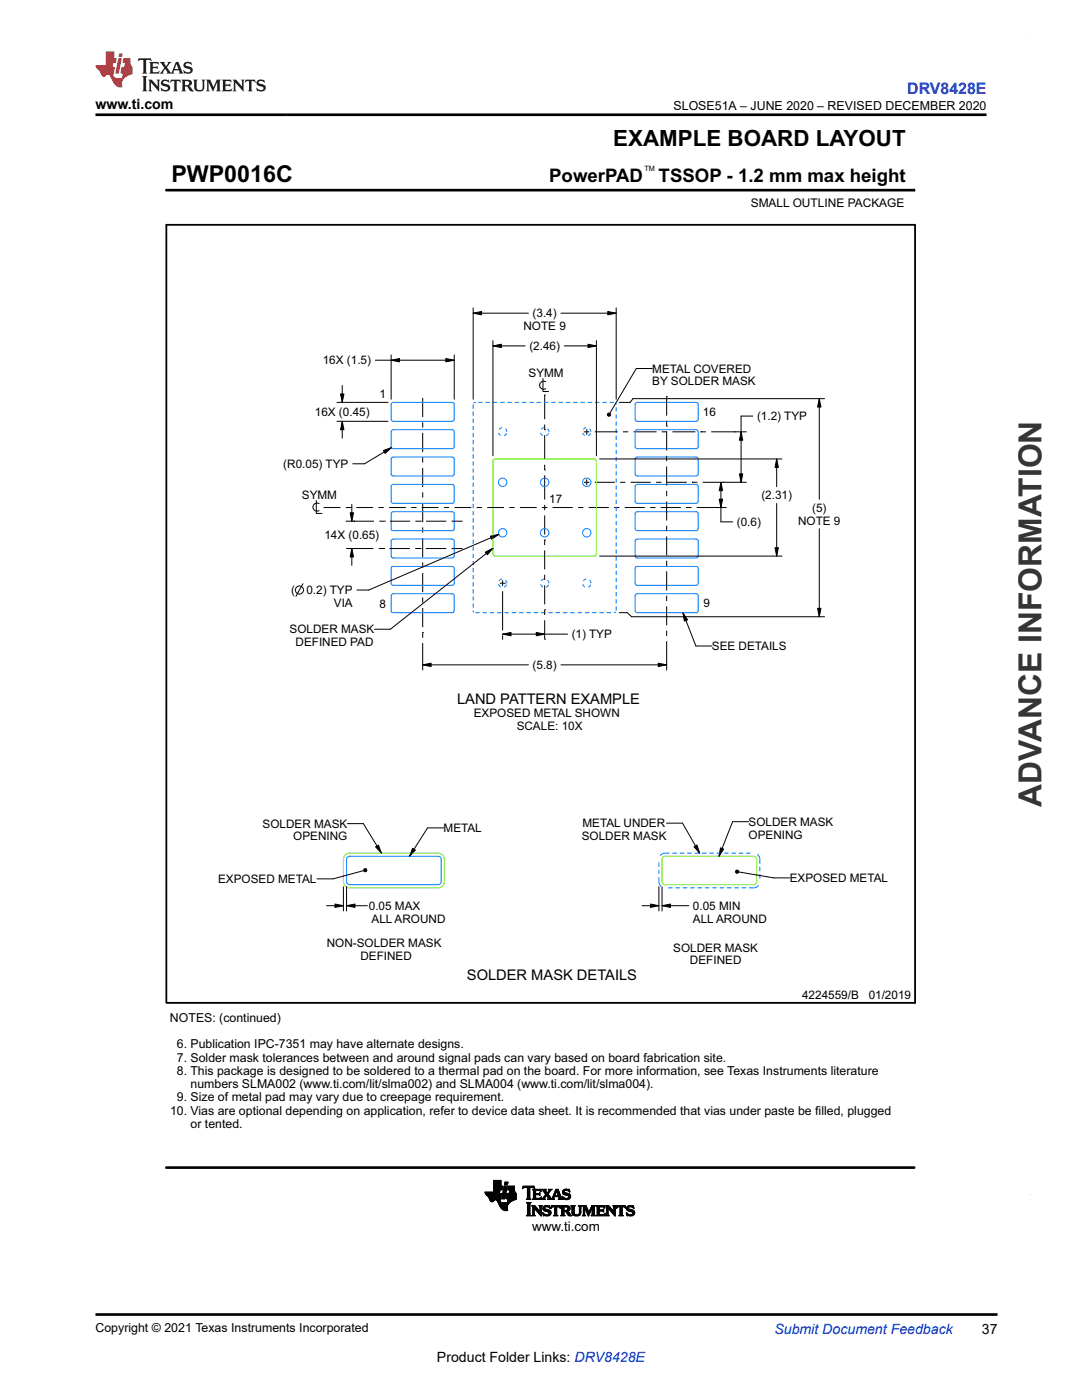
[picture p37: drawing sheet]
<svg xmlns="http://www.w3.org/2000/svg" width="216mm" height="279mm" viewBox="0 0 216 279" stroke-linecap="round" stroke-linejoin="round" font-family="sans-serif">
<defs><g id="words">
<text font-size="6.3" fill="#373435" x="207.8" y="161" transform="rotate(-90 207.8 161)">ADVANCE INFORMATION</text>
<text font-size="4.6" x="34.2" y="36.3">PWP0016C</text>
<text font-size="4.5" x="122.4" y="29.1">EXAMPLE BOARD LAYOUT</text>
<g font-size="3.7">
<text x="109.6" y="36.3">PowerPAD</text>
<text x="131.4" y="36.3">TSSOP - 1.2 mm max height</text>
</g>
<text font-size="3.2" fill="#00f" x="181" y="18.7">DRV8428E</text>
<g font-size="2.9">
<text x="91.2" y="140.5">LAND PATTERN EXAMPLE</text>
<text x="93.2" y="195.5">SOLDER MASK DETAILS</text>
</g>
<g font-size="2.8">
<text x="19" y="21.8">www.ti.com</text>
<text x="195.9" y="266.1">37</text>
<text x="87.2" y="271.7">Product Folder Links: DRV8428E</text>
</g>
<text font-size="2.8" fill="#00f" x="154.5" y="266.2">Submit Document Feedback</text>
<text font-size="2.7" x="106.2" y="245.6">www.ti.com</text>
<g font-size="2.5">
<text x="134.4" y="21.9">SLOSE51A – JUNE 2020 – REVISED DECEMBER 2020</text>
<text x="33.9" y="204">NOTES: (continued)</text>
<text x="35.3" y="209.3">6. Publication IPC-7351 may have alternate designs.</text>
<text x="35.3" y="211.9">7. Solder mask tolerances between and around signal pads can vary based on board fabrication site.</text>
<text x="35.3" y="214.5">8. This package is designed to be soldered to a thermal pad on the board. For more information, see Texas Instruments literature</text>
<text x="35.3" y="219.8">9. Size of metal pad may vary due to creepage requirement.</text>
<text x="38" y="217.2">numbers SLMA002 (www.ti.com/lit/slma002) and SLMA004 (www.ti.com/lit/slma004).</text>
<text x="33.9" y="222.5">10. Vias are optional depending on application, refer to device data sheet. It is recommended that vias under paste be f</text>
<text x="38" y="225.1">or tented.</text>
<text x="162.7" y="222.5">illed, plugged</text>
<text x="19.1" y="265.9">Copyright © 2021 Texas Instruments Incorporated</text>
</g>
<text font-size="2.4" x="149.8" y="41.3">SMALL OUTLINE PACKAGE</text>
<g font-size="2.3">
<text x="104.5" y="65.9">NOTE 9</text>
<text x="106.3" y="63.3">(3.4)</text>
<text x="105.6" y="69.9">(2.46)</text>
<text x="64.4" y="72.7">16X (1.5)</text>
<text x="105.5" y="75.2">SYMM</text>
<text x="130.2" y="74.4">METAL COVERED</text>
<text x="130.2" y="76.9">BY SOLDER MASK</text>
<text x="62.8" y="83">16X (0.45)</text>
<text x="75.8" y="79.4">1</text>
<text x="140.3" y="83.1">16</text>
<text x="151.1" y="83.9">(1.2) TYP</text>
<text x="56.5" y="93.4">(R0.05) TYP</text>
<text x="60.2" y="99.5">SYMM</text>
<text x="109.6" y="100.3">17</text>
<text x="151.9" y="99.6">(2.31)</text>
<text x="64.7" y="107.6">14X (0.65)</text>
<text x="147" y="105">(0.6)</text>
<text x="159.2" y="104.7">NOTE 9</text>
<text x="162" y="102.2">(5)</text>
<text x="58.1" y="118.6">(</text>
<text x="61.1" y="118.6">0.2) TYP</text>
<text x="66.6" y="121.1">VIA</text>
<text x="75.7" y="121.3">8</text>
<text x="140.4" y="121.1">9</text>
<text x="57.8" y="126.4">SOLDER MASK</text>
<text x="59" y="128.9">DEFINED PAD</text>
<text x="114.1" y="127.4">(1) TYP</text>
<text x="142" y="129.8">SEE DETAILS</text>
<text x="106.3" y="133.5">(5.8)</text>
<text x="94.5" y="143.1">EXPOSED METAL SHOWN</text>
<text x="103.1" y="145.6">SCALE: 10X</text>
<text x="52.4" y="165.2">SOLDER MASK</text>
<text x="58.5" y="167.7">OPENING</text>
<text x="88.5" y="166.1">METAL</text>
<text x="116.1" y="167.6">SOLDER MASK</text>
<text x="116.2" y="165.1">METAL UNDER</text>
<text x="149.4" y="164.8">SOLDER MASK</text>
<text x="149.4" y="167.3">OPENING</text>
<text x="43.5" y="176.2">EXPOSED METAL</text>
<text x="157.6" y="176">EXPOSED METAL</text>
<text x="73.6" y="181.6">0.05 MAX</text>
<text x="74.1" y="184.1">ALL AROUND</text>
<text x="138.3" y="181.6">0.05 MIN</text>
<text x="138.3" y="184.1">ALL AROUND</text>
<text x="65.2" y="189.1">NON-SOLDER MASK</text>
<text x="71.9" y="191.6">DEFINED</text>
<text x="134.4" y="189.9">SOLDER MASK</text>
<text x="137.7" y="192.4">DEFINED</text>
<text x="160" y="199.3">4224559/B</text>
<text x="173.3" y="199.3">01/2019</text>
</g>
<text font-size="1.5" x="128.6" y="34">TM</text>
</g></defs>
<g fill="none" stroke="#000" stroke-width=".2">
<path d="M33.2 38h149.2M182.4 37.7v.5M68 78.6h.6l-.3 1.7zM68.3 76.9v3.4M74.9 71.9h15.7M78 71.9l1.7-.3v.6zM78 70.8v8.9M84.3 79.4v3.8M89 71.6l1.6 .3-1.6 .3zM90.6 70.8v8.9M94.4 62.5l1.7-.3v.6zM94.4 61.5v18.2"/>
<path d="M94.4 62.5h11M98.4 69l1.6-.3v.7zM98.4 68v23M98.4 69h6.4M108.3 75.6v2.5h1.2M108.7 78.8h.1M108.7 78.8v4.9M108.9 76.2a.82 .82 0 0 0-1.3 .7 .82 .82 0 0 0 1.3 .7M111.9 62.5h11.1M112.6 69h6.4M117.3 68.7l1.7 .3-1.7 .4zM119 68v23"/>
<path d="M121.3 62.2l1.7 .3-1.7 .3zM123 61.5v18.2M130.2 73.5h-3.2l-5.3 9M133 79.1h.1M133 79.1v3.8M163.5 79.6l.3 1.6h-.7zM163.5 79.6v20M164.5 79.6h-38.2l-.6 .7h-2.1M63.1 99.9v2.6h1.1M67.2 84.1h10.2M67.2 80.3h10.2M68.3 84.1l.3 1.7h-.6z"/>
<path d="M68.3 84.1v3.3M76.5 89.9l1.6-.6-1.3 1.2zM78.1 89.3l-5.4 3.3h-2.3M84.3 84.3v1M84.3 86.4v3.8M84.3 91.3v1M84.3 93.4v3.8M84.3 98.3v1M108.7 93.8h.1M108.7 85.8h.1M108.7 84.7v1.1M108.7 86.8v4.9"/>
<path d="M108.7 92.7v1.1M108.7 94.9v4.8M116.5 86.2h1.1M116.5 96.3h1.1M117.1 85.6v1.2M117.1 95.7v1.1M118.7 96.3h4M118.7 86.2h4.5M119.6 91.6h36.4M121.2 82.6l.2-.2 .3 .1 .2 .2-.2 .3-.3 .1-.2-.2zM123.7 96.3h1.1M124.3 86.2h1.1"/>
<path d="M125.8 96.3h4.1M126.4 86.2h4.6M130.9 96.3h1.1M132.1 86.2h1M133 85.1h.1M133 84v1.1M133 86.1v3.8M133 91v1M133 93.1v3.8M133 98v1M133 96.3h4M134.2 86.2h4.6"/>
<path d="M138.1 96.3h.1M138.1 96.3h1.1M139.8 86.2h.1M139.8 86.2h1.1M140.2 96.3h8.7M141.9 86.2h7M143.5 99.6h.7l-.4 1.7zM143.8 96.3l.4 1.6h-.7zM143.8 96.3v7.9h2.4M144.2 96.3h.1M146.5 86.2h.1M147.5 94.6h.7l-.3 1.7z"/>
<path d="M147.9 86.2l.3 1.7h-.7zM150.2 83h-2.3v13.3M155 91.6l.3 1.7h-.7zM155 91.6v5.5M60.4 116.5l-1.3 2.5M63.7 100.5a.82 .82 0 0 0-1.3 .7 .82 .82 0 0 0 1.3 .7M64.6 101.3h3.3M69 104h5.6M69 101.3h1M69.1 109.5h5.4M69.9 102.3h.6l-.3 1.7zM70 101.3h.1"/>
<path d="M70.2 109.5l.3 1.6h-.6zM70.2 100.7v3.3M70.2 109.5v3.3M70.4 109.5h.1M70.6 104h.1M71.1 101.3h3.4M75.5 101.3h1.1M75.6 109.5h1M75.7 104h1M76.6 109.5h.1M76.7 104h.1M77.6 101.3h3.4"/>
<path d="M77.7 109.5h4.1M77.8 104h4M82 101.3h1.1M82.8 109.5h1.1M82.9 104h1.1M83.9 109.5h.1M84 104h.1M84.2 101.3h3.3M84.3 100.4v3.8M84.3 105.2v1.1M84.3 107.4v3.8M84.3 112.2v1.1"/>
<path d="M84.3 114.4v3.8M84.3 119.2v1.1M85 109.5h4.1M85 104h4.1M88.6 101.3h1M90.1 109.5h2.2M90.1 104h2.2M90.7 101.3h3.3M95.1 101.3h1.1M96.8 110.2l1.6-.8-1.2 1.3zM97.2 101.3h3.4M97.8 107l1.7-.3-1.4 .9z"/>
<path d="M98.4 109.4l-20.5 16.2h-3.2M99.5 106.7l-25.9 11.1h-2.4M99.7 116.4h1.2M100.3 115.8v1.1M100.3 118v7.8M101.6 101.3h1.1M103.7 101.3h3.4M108.2 101.3h1M108.7 107.7h.1M108.7 100.8v1M108.7 102.9v3.8M108.7 107.7v1.1"/>
<path d="M108.7 109.8v3.8M108.7 114.7v1.1M108.7 116.8v3.8M110.3 101.3h4M115.3 101.3h1.1M117.5 101.3h4M119.6 111h36.4M122.5 101.3h1.1M124.6 101.3h4.1M129.7 101.3h1.1M131.8 101.3h4.1M133 100.1v3.8"/>
<path d="M133 104.9v1.1M133 107v3.9M133 111.9v1.1M133 114v3.8M133 118.9v1M136.9 101.3h.1M136.9 101.3h1.1M139 101.3h5.9M143.1 101.3h.1M154.6 109.3h.7l-.3 1.7zM155 100.5v10.5M163.5 105.5v17.6"/>
<path d="M84.3 132.7l1.7-.3v.6zM84.3 126.2h.1M84.3 121.3v3.9M84.3 126.2v1.1M84.3 128.3v5.4M84.3 132.7h21.1M100.3 126.6l1.7-.4v.7zM100.3 126.9v.7M100.3 126.6h12.9M107 126.2l1.7 .4-1.7 .3zM108.7 121.7h.1M108.7 127.6h.1"/>
<path d="M108.7 121.7v1M108.7 123.8v3.8M111.9 132.7h21.1M123.6 122.3h1.6l.8 .8h38.5M131.3 132.4l1.7 .3-1.7 .3zM133 121v3.8M133 125.9v1M133 128v5.7M136.3 122.3l.9 1.4-.6 .3zM136.3 122.3l2.6 6.6h3.1M163.1 121.4h.7l-.3 1.7zM68.5 177v4.8"/>
<path d="M69.2 177v4.8M69.3 164.4h3.2l3.6 5.9M72.6 173.7l-6.1 1.7h-3.2M72.6 173.5l.2-.2 .3 .1 .1 .3-.1 .2-.3 .1-.2-.2zM74.9 169l.6-.3 .6 1.6zM82.3 169.3l.6 .4-1.2 1.2zM88.5 165.2h-3.2l-3.6 5.7M131.5 177v4.8M132.1 177v4.8M133 164.3h3.2l3.4 6M138.5 169l.6-.4 .5 1.7zM143.8 169.2l.6 .3-.9 1.4z"/>
<path d="M146.8 173.8l.2-.2 .3 .1 .1 .3-.1 .2-.3 .1-.2-.2zM147.4 174l7 1.2h3.2M149.4 164h-3.2l-2.7 6.9M65.2 180.8h3.3M66.8 180.4l1.7 .4-1.7 .3zM69.2 180.8l1.6-.4v.7zM69.2 180.8h4.1M128.1 180.8h3.4M129.8 180.4l1.7 .4-1.7 .3zM132.1 180.8l1.7-.4v.7zM132.1 180.8h5.3M96.8 238h2.9"/>
<path d="M96.8 238.1h2.9M96.8 238.2h2.8M96.9 238.2h3.2l-.2 1M96.9 238.3h3.1M96.9 238.4h3.1M97 238.4h3M97.1 238.5h2.9M97.1 238.6h2.9M97.2 238.6h2.8M97.3 238.7h2.7M97.4 238.8h2.5M97.5 238.9h2.4"/>
<path d="M97.6 239h2.3M97.6 239.1h2.3M97.6 239.2h2.3M97.7 239.3h2.1M97.7 239.4h2.1M97.7 239.5h1M97.8 239.5h.8M97.8 239.6h.7M97.9 239.7h.6M97.9 239.7h.5M98.1 239.8h.2M98.5 237.8h1.2"/>
<path d="M98.5 237.7h1.2M98.5 237.6h1.3M98.5 236.7h1.8l-.1 .8h-1.7M98.5 237.4h1.7M98.5 237.3h1.7M98.5 237.2h1.7M98.5 237.2h1.8M98.5 237.1h1.8M98.5 237h1.8M98.5 236.9h1.8M98.5 236.8h1.8M98.5 236.6h1.5"/>
<path d="M98.5 236.5h1.5M98.5 236.4h1.5M98.5 236.3h1.5M98.5 236.2h1.5M98.5 236.1h1.5M98.5 236h1.5M98.5 235.9h1.5M98.5 235.8h1.5M98.5 235.7h1.5M98.5 235.6h1.5M99 239.5h.8M99.1 239.5h.7"/>
<path d="M99.2 239.6h.6M99.2 239.7h.6M99.3 239.7h.5M99.3 239.8h.5M99.3 239.9h.6M99.4 239.9h.6M99.7 237.9h-2.9l.1 .4 .6 .6 .4 .8 .4 .1 .4-.3h.4l.8 1.5 .7 .5h.7l-.1-.8 .6-.8M99.8 237.5l-.2 .7M99.9 239.2l-.1 .6 .6 .2h.8l.2-.7M100 236.7v-1.1h-1.5v2.3M100.1 239.2h.6M100.1 239.1h.6"/>
<path d="M100.2 239h.5M100.2 238.9h.6M100.2 238.8h.6M100.2 238.7h.6M100.2 238.6h.6M100.3 238.6h.5M100.3 238.5h.5M100.3 238.4h.6M100.3 238.3h.6M100.3 238.2h.6M100.3 238.1h.6M100.4 238h.5"/>
<path d="M100.4 238h.6M100.4 237.9h.6M100.4 237.8h.6M100.4 237.7h.6M100.4 237.6h.6M100.5 237.5h.5M100.5 237.4h.6M100.5 237.3h.6M100.5 237.2h.6M100.5 237.1h.6M100.6 237h.5M100.6 237h.6"/>
<path d="M100.6 236.9h.6M100.6 236.8h.6M100.6 236.7h.6l-.5 2.6h-.6zM100.7 236.4h.6M100.7 236.3h.6M100.7 236.2h.6M100.7 236.1h.6M100.7 236h.6M100.8 236h.5M100.8 235.9h.6l-.2 .6h-.5zM101 239.1h2M101 239h2"/>
<path d="M101 239.2h2M101 238.9h2M101 238.9v.3l.4 .1M101 238.8h2M101.1 238.7h1.9M101.1 238.6h1.9M101.1 238.5h1.9M101.1 238.4h1.9M101.1 238.3h1.9M101.2 239.9h.6M101.3 239.9h.6M101.3 239.8h.7"/>
<path d="M101.3 239.7h.8M101.3 239.7h.9M101.3 239.6h1M101.3 237.4h1.4M101.3 239.5h1.2M101.3 239.5h1.3M101.3 237.3h1.4M101.3 239.4h1.5M101.4 237.2h1.3M101.4 239.3h1.6M101.4 237.1h1.3M101.4 237h1.3"/>
<path d="M101.4 236.9h1.3M101.4 236.8h1.3M101.6 238.2h1.4M101.6 238.1h1.3M101.6 238h1.2M101.7 237.9h1.1M101.7 237.8h1M101.7 237.7h1M101.7 237.6h1M101.7 237.5l-.1 .7M102.7 237.5h-1.4l.2-.8h1.2v1l.3 .5v1.2M103 239.4l-1.2 .5"/>
<path d="M103 238.2h-1.8l-.2 .7M104.2 237.2h.2M104.3 237.1h.2M104.3 237h2.3M104.3 236.9h2.3M104.4 236.8h2.2M105 239.3h.9M105.2 239.2h.6M105.2 237.1h.5M105.2 239.1h.5M105.2 237.1v-.1h-.4l-.6 .2 .2-.5h2.1l.2 .5-.5-.2h-.4l-.1 .1M105.2 239l-.2 .3"/>
<path d="M105.2 239h.5M105.2 238.9h.5M105.2 238.8h.5M105.2 238.7h.5M105.2 238.6h.5M105.2 238.5h.5M105.2 238.4h.5M105.2 238.3h.5M105.2 238.2h.5M105.2 238.1h.5M105.2 238h.5M105.2 237.9h.5"/>
<path d="M105.2 237.8h.5M105.2 237.7h.5M105.2 237.6h.5M105.2 237.5h.5M105.2 237.4h.5M105.2 237.3h.5M105.2 237.2h.5M105.2 237.1v1.9M105.7 239l.2 .3M105.7 237.1v1.9M105.9 239.3h-.9M106.2 239.3h1.7"/>
<path d="M106.3 237.4h1.6M106.4 239.2h1.6M106.4 237.5h1.5M106.4 239.1h.5M106.4 237.6h.5M106.4 237.7l-.2-.4h1.6l.2 .5M106.4 239l-.2 .3M106.4 238.2h1.1l.2-.2v.6l-.2-.2-1.1 .1M106.4 239h.5M106.4 238.9h.5M106.4 238.8h.5M106.4 238.7h.5"/>
<path d="M106.4 238.6h.5M106.4 238.4h1.3M106.4 238.3h1.3M106.4 238.1h.5M106.4 238h.5M106.4 237.9h.5M106.4 237.8h.5M106.4 237.7h.5M106.4 237.7v1.3M106.5 237.1h.2M106.6 237.2h.1M106.9 237.7l.1-.1h.5l.5 .2"/>
<path d="M106.9 238.4v.7h.8l.3-.2-.1 .5-1.7-.1M106.9 237.7v.5M107.5 238.2h.2M107.6 238.5h.1M107.6 239.1h.4M107.6 238.1h.1M107.6 238.6h.1M107.6 237.6h.3M107.8 237.7h.2M107.9 239h.1M107.9 237.8h.1M108 238.9h.1"/>
<path d="M108 239.3h.8M108.1 237.4h.8M108.3 239.2h.3M108.3 237.5h.6M108.3 239.1h.4M108.4 237.6h.5M108.4 239l-.4 .3M108.4 239h.3M108.4 237.7h.6M108.5 238.9h.3M108.5 237.8h.5M108.5 238.8h.3"/>
<path d="M108.6 237.9h.5M108.6 238.8h.3M108.6 238h.5M108.7 238.7h.3M108.7 238.1h.8M108.7 238.6h.8M108.8 238.2h.6M108.8 239.3h-.8M108.8 238.5h.7M108.8 238.3h.6M108.9 238.4h.5M108.9 237.7l.1-.4h-.9l.8 1.1-.5 .6"/>
<path d="M108.9 237.7l.3 .4 .4-.5-.2-.3h.7l-.7 1M109.1 238.7h.5M109.2 238.8h.5M109.3 239.3l.1-.2-.4-.6-.3 .7 .1 .1M109.3 239.3h1.4M109.3 238h.3M109.3 238.9h.5M109.3 237.9h.3M109.4 238.3l.7 .9 .2-.2M109.4 239h.5M109.4 237.8h.3M109.4 239.1h.5"/>
<path d="M109.4 239.2h.6M109.5 237.7h.3M109.5 237.4h.6M109.5 237.6h.3M109.6 237.5h.3M110.1 239.2h.4M110.2 239.1h.3M110.2 239h.3M110.3 239l.6-1.7h.5l.6 1.8 .3 .2M110.3 238.9h.3M110.3 238.8h.3M110.4 238.8h1.5"/>
<path d="M110.4 238.7h1.5M110.4 238.6h.3M110.5 238.5h.2M110.5 238.4h.3M110.5 239.1l.2 .2M110.5 239.1l.1-.3h.8l.1 .3M110.5 238.3h.3M110.6 238.2h.2M110.6 238.1h.3M110.7 239.3h-1.4M110.7 238h.2M110.7 237.9h.3"/>
<path d="M110.7 237.8h.3M110.8 237.7h.7M110.8 237.6h.7M110.8 237.5h.6M110.9 237.4h.5M111 237.7l.4 .9h-.7zM111.1 237.8h.4M111.1 237.9h.5M111.1 238h.5M111.2 238.1h.4M111.2 238.2h.5M111.2 238.3h.5"/>
<path d="M111.3 238.4h.5M111.3 238.5h.5M111.4 238.6h.4M111.4 239.3h.9M111.5 238.8h.4M111.5 238.9h.5M111.5 239h.5M111.5 239.1l-.1 .2M111.6 239.2h.5M111.6 239.1h.4M112.2 238.8h.1M112.2 238.9h.2"/>
<path d="M112.2 237.9h.4M112.2 238h.5M112.2 237.8h.4M112.3 239h.3M112.3 239.3h-.9M112.3 238.1h.7M112.3 237.7h.3M112.3 239.1h.5M112.3 238.2h1.1M112.3 239.2h1.4M112.3 237.6h.4M112.3 239.3h.2"/>
<path d="M112.4 238.3h1.2M112.4 237.5h1.2M112.5 238.4h1.2M112.5 237.4h1.1M112.6 239.3h.9M112.7 238.5h1.1M112.7 237.3h.5M112.9 239.4h.3M113.1 238.6h.7M113.2 238.6l.3 .2-.3 .3h-.5l-.5-.4M113.3 239.1h.5M113.3 237.6h.4"/>
<path d="M113.4 238.7h.5M113.4 239h.4M113.5 238.8h.4M113.5 238.9h.3M113.5 237.7h.2M113.6 237.8h.1M113.7 237.9l-.6-.3h-.4l-.1 .2 .1 .2 1.1 .4v.5l-.2 .4-1.3 .1-.1-.7M113.7 237.9l-.1-.6h-.8l-.5 .3-.1 .3 .2 .4 .8 .3M113.7 237.9h.1M99.4 240h1M99.4 240.1h2.2M99.5 240.1h2.1"/>
<path d="M99.5 240.2h2M99.5 240.3h1.9M99.6 240.3h1.8M99.6 240.4h1.8M99.6 240.5h1.7M99.7 240.5h1.6M99.7 240.6h1.6M99.7 240.7h1.5M99.8 240.7h1.4M99.8 240.8h1.4M99.8 240.9h1.4M99.9 240.9h1.3"/>
<path d="M99.9 241h1.3M100 241.1h1.2M100.1 241.2h1.1M100.2 241.3h1M100.2 241.3h1.1M100.3 241.4h1M100.4 241.5h.9M100.6 241.5h.7M100.9 241.6h.1M101.2 240h.5M105 242.6l.3-.3v-2l-.3-.3h1l-.3 .3v2.1l.3 .2M105 242.6h1"/>
<path d="M105.1 240.1h.8M105.2 242.5h.6M105.2 240.2h.6M105.2 242.4h.5M105.3 240.3h.4M105.3 242.3h.4M105.3 242.2h.4M105.3 242.1h.4M105.3 242h.4M105.3 241.9h.4M105.3 241.8h.4M105.3 241.7h.4"/>
<path d="M105.3 241.6h.4M105.3 241.5h.4M105.3 241.4h.4M105.3 241.3h.4M105.3 241.2h.4M105.3 241.1h.4M105.3 241h.4M105.3 240.9h.4M105.3 240.8h.4M105.3 240.7h.4M105.3 240.6h.4M105.3 240.5h.4"/>
<path d="M105.3 240.4h.4M106 242.6h-1M106.1 242.6h.7M106.1 240.6h.6M106.2 240.7h.6M106.3 242.5h.4M106.3 240.8h.6M106.3 242.4h.3M106.3 240.9h.7M106.3 242.3h.3M106.3 242.2h.3M106.3 242.1h.3"/>
<path d="M106.3 242h.3M106.3 241.9h.3M106.3 241.8h.3M106.3 241.7h.3M106.3 241.6h.3M106.3 241.5h.3M106.3 241.4h.3M106.3 241.3h.3M106.3 241.2h.3M106.3 241.1h.8M106.3 241h.8M106.6 241.1v1.3l.2 .2"/>
<path d="M106.6 241.1h.1M106.6 241.1l1.4 1.6v-1.8l.2-.3h-.6l.1 .2 .1 1M106.7 241.2h.5M106.7 241.3h.6M106.8 242.6h-.7M106.8 241.4h.6M106.9 241.5h.6M107 241.6h.6M107.1 241.7h.5M107.1 241.8h.9M107.2 241.9h.8M107.3 241.9h.7"/>
<path d="M107.4 242h.6M107.5 242.1h.5M107.6 242.2h.4M107.6 240.6h.6M107.6 242.3h.4M107.7 240.7h.4M107.7 242.4h.3M107.7 240.8h.3M107.7 241.8l-1-1.2h-.6l.2 .3v1.5l-.2 .2M107.7 241.8h.1M107.7 240.9h.3M107.8 241.7h.2"/>
<path d="M107.8 241.6h.2M107.8 241.5h.2M107.8 241.4h.2M107.8 241.3h.2M107.8 241.2h.2M107.8 241.1h.2M107.8 241h.2M107.8 242.5h.2M107.9 242.6h.1M108.3 242h.1M108.3 242.1h.1M108.3 242.2h.3"/>
<path d="M108.3 241.2h.4M108.3 241.1h.4M108.3 241.3h.5M108.3 242.3h.4M108.3 241h.4M108.4 241.4h.8M108.4 242.4h.6M108.4 240.9h.4M108.4 242.5h1.3M108.4 241.5h1.2M108.4 242.6h.1M108.4 240.8h1.3"/>
<path d="M108.5 241.6h1.2M108.5 240.7h1.2M108.6 241.7h1.2M108.7 242.6h.9M108.7 240.6h.7M108.9 241.8l-.5-.4v-.5l.4-.3h.9l.1 .6-.7-.4-.3 .1-.1 .2 1 .5 .3 .4M108.9 241.8l.6 .1v.4l-.6 .1-.6-.4M108.9 241.8h1M109.2 242.4h.6M109.3 241.9h.6M109.4 240.9h.3M109.5 242.3h.4"/>
<path d="M109.5 241.9h.4M109.5 242.2h.4M109.5 242h.5M109.6 242.1h.3M109.6 240.6h.1M109.6 241h.2M109.7 241.1h.1M109.9 241.1h.1M109.9 241h.2M110 242l-.3 .5-.6 .2-.5-.2-.2 .1-.1-.6M110 240.9h.2M110 240.8h1.8"/>
<path d="M110 240.7h1.7M110.1 240.6h1.6M110.4 242.6h.9M110.6 242.5h.5M110.6 242.4h.5M110.7 240.9h.4M110.7 242.3h.4M110.7 241l-.1-.1h-.3l-.4 .2 .2-.5h1.6l.2 .5-.5-.2h-.3v.1M110.7 241v1.4l-.3 .2M110.7 242.2h.4M110.7 242.1h.4M110.7 242h.4"/>
<path d="M110.7 241.9h.4M110.7 241.8h.4M110.7 241.7h.4M110.7 241.6h.4M110.7 241.5h.4M110.7 241.4h.4M110.7 241.3h.4M110.7 241.2h.4M110.7 241.1h.4M110.7 241h.4M111.1 241v1.4l.2 .2M111.3 242.6h-.9"/>
<path d="M111.6 240.9h.2M111.7 241h.1M111.7 241.1h.1M111.9 242.6l.2-.2v-1.5l-.2-.3 1.5 .1 .3 .2v.4l-.1 .3-.4 .1 .9 .9h-.6l-.5-.7-.5-.1v.6l.2 .2M111.9 242.6h.8M111.9 240.6h1.3M112 240.7h1.5M112 242.5h.6M112.1 240.8h1.5M112.1 242.4h.4M112.1 240.9h.4M112.1 242.3h.4"/>
<path d="M112.1 242.2h.4M112.1 242.1h.4M112.1 242h.4M112.1 241.9h.4M112.1 241.8h1.2M112.1 241.7h1.3M112.1 241.6h1.5M112.1 241.5h.4M112.1 241.4h.4M112.1 241.3h.4M112.1 241.2h.4M112.1 241.1h.4"/>
<path d="M112.1 241h.4M112.7 240.9h-.2v.7M112.7 242.6h-.8M112.9 240.9h.3l.1 .3-.1 .3-.3 .1M112.9 241.9h.6M113 241.9h.5M113.1 242h.5M113.1 242.1h.6M113.1 240.9h.6M113.2 241.5h.5M113.2 242.2h.5M113.2 242.3h.6"/>
<path d="M113.2 241h.5M113.2 241.4h.5M113.3 241.3h.4M113.3 241.1h.5M113.3 241.2h.5M113.3 242.4h.6M113.4 242.5h.6M113.5 242.6h.6M113.9 240.6h.9M114.1 240.7h.5M114.1 240.8h.5M114.1 240.9h.5"/>
<path d="M114.1 241.9h.5M114.1 241.8h.5M114.1 241.7h.5M114.1 241.6h.5M114.1 241.5h.5M114.1 241.4h.5M114.1 241.3h.5M114.1 241.2h.5M114.1 241.1h.5M114.1 241h.5M114.1 242h.5M114.1 242.1h.5"/>
<path d="M114.2 242.2h.4M114.2 242.3h.5M114.3 242.4h.6M114.4 242.5h1.3M114.6 241.9l.1 .4 .4 .1 .4-.1 .1-.4M114.6 241.9v-1l.2-.3h-.9l.2 .3 .1 1.3 .2 .3 .5 .2 .6-.1 .3-.2 .1-.5M114.6 242.6h.9M115.3 242.4h.5M115.4 240.6h.7M115.5 242.3h.3M115.5 240.7h.5M115.6 242.2h.3"/>
<path d="M115.6 242.1h.3M115.6 240.8h.3M115.6 242h.3M115.6 240.9h.3M115.6 241.9v-1l-.2-.3h.7l-.2 .3v1M115.6 241.9h.3M115.6 241.8h.3M115.6 241.7h.3M115.6 241.6h.3M115.6 241.5h.3M115.6 241.4h.3M115.6 241.3h.3"/>
<path d="M115.6 241.2h.3M115.6 241.1h.3M115.6 241h.3M116.2 242.6l.2-.3v-1.4l-.2-.3h.7l.6 1.3 .6-1.3h.7l-.2 .3v1.5l.2 .2M116.2 242.6h.6M116.2 240.6h.7M116.3 240.7h.7M116.3 242.5h.4M116.4 240.8h.6M116.4 242.4h.3M116.4 240.9h.7M116.4 242.3h.3"/>
<path d="M116.4 242.2h.3M116.4 242.1h.3M116.4 242h.3M116.4 241.9h.3M116.4 241.8h.3M116.4 241.7h.3M116.4 241.6h.3M116.4 241.5h.3M116.4 241.4h.3M116.4 241.3h.3M116.4 241.2h.3M116.4 241.1h.8"/>
<path d="M116.4 241h.7M116.7 242.3l.1 .3M116.7 242.3v-1.3l.7 1.7 .8-1.7v1.4l-.2 .2M116.7 241.2h.5M116.8 241.3h.4M116.8 241.4h.5M116.8 242.6h-.6M116.9 241.5h.4M116.9 241.6h.5M116.9 241.7h.5M117 241.8h.4M117 241.9h.5"/>
<path d="M117.1 241.9h.7M117.1 242h.6M117.1 242.1h.6M117.2 242.2h.4M117.2 242.3h.4M117.3 242.4h.3M117.3 242.5h.2M117.4 242.6h.1M117.6 241.9h.2M117.6 241.8h.2M117.6 241.7h.3M117.7 241.6h.2"/>
<path d="M117.7 241.5h.3M117.8 241.4h.2M117.8 241.3h.2M117.8 241.2h.3M117.9 241.1h.7M117.9 241h.7M118 240.9h.6M118 242.6h.8M118 240.8h.6M118 240.7h.7M118.1 240.6h.7M118.1 242.5h.6"/>
<path d="M118.1 242.4h.5M118.2 242.3h.4M118.2 242.2h.4M118.2 242.1h.4M118.2 242h.4M118.2 241.9h.4M118.2 241.8h.4M118.2 241.7h.4M118.2 241.6h.4M118.2 241.5h.4M118.2 241.4h.4M118.2 241.3h.4"/>
<path d="M118.2 241.2h.4M118.8 242.6h-.8M119 242.6h1.6M119 240.6h1.6M119.1 240.7h1.5M119.1 242.5h1.6M119.1 240.8h1.5M119.2 242.4h1.5M119.2 240.9h.4M119.2 242.3h.4M119.2 242.2h.4M119.2 242.1h.4"/>
<path d="M119.2 242h.4M119.2 241.9h.4M119.2 241.8h.4M119.2 241.7h1.3M119.2 241.6h1.3M119.2 241.5h1.3M119.2 241.4h.4M119.2 241.3h.4M119.2 241.2h.4M119.2 241.1h.4M119.2 241h.4M119.6 241v.5h.6l.3-.2v.6l-.3-.2h-.6v.7h.8l.4-.3"/>
<path d="M119.8 240.9l-.2 .1M120.1 240.9l.6 .2M120.3 241.8h.2M120.3 241.4h.2M120.4 240.9h.3M120.6 242.3h.2M120.6 241h.1M120.7 241.1h.1M120.7 241.1l-.2-.5h-1.5l.2 .3v1.4l-.2 .3M120.7 242.2h.1M120.8 242.1h.1M120.8 242.1l-.2 .5h-1.6"/>
<path d="M120.9 242.6h.6M120.9 240.6h.6M121 240.7h.6M121 242.5h.4M121 240.8h.6M121.1 242.4h.2M121.1 240.9h.6M121.1 242.3h.2M121.1 242.2h.2M121.1 242.1h.2M121.1 242h.2M121.1 241.9h.2"/>
<path d="M121.1 241.8h.2M121.1 241.7h.2M121.1 241.6h.2M121.1 241.5h.2M121.1 241.4h.2M121.1 241.3h.2M121.1 241.2h.2M121.1 241.1h.8M121.1 241h.7M121.3 241.1v1.3l.2 .2M121.3 241.1h.1M121.3 241.1l1.5 1.6v-1.8l.1-.3h-.6l.2 .3v.9l-1-1.2h-.6l.2 .3v1.4l-.2 .3"/>
<path d="M121.4 241.2h.6M121.5 241.3h.6M121.5 242.6h-.6M121.6 241.4h.5M121.6 241.5h.6M121.7 241.6h.6M121.8 241.7h.6M121.9 241.8h.9M122 241.9h.8M122.1 241.9h.7M122.1 242h.7M122.2 242.1h.6"/>
<path d="M122.3 242.2h.5M122.3 240.6h.6M122.4 242.3h.4M122.4 240.7h.5M122.5 242.4h.3M122.5 240.8h.3M122.5 240.9h.3M122.5 241.7h.3M122.5 241.6h.3M122.5 241.5h.3M122.5 241.4h.3M122.5 241.3h.3"/>
<path d="M122.5 241.2h.3M122.5 241.1h.3M122.5 241h.3M122.6 242.5h.2M122.6 242.6h.2M123 241.1h.1M123 241h.2M123 240.9h.3M123.1 240.8h1.7M123.1 240.7h1.7M123.1 240.6h1.7M123.5 242.6h.9"/>
<path d="M123.7 242.5h.5M123.7 242.4h.5M123.7 240.9h.5M123.7 241l-.3-.1-.4 .2 .1-.5h1.7l.1 .5-.4-.2h-.3l-.1 .1M123.7 241v1.4l-.2 .2M123.7 242.3h.4M123.7 242.2h.4M123.7 242.1h.4M123.7 242h.4M123.7 241.9h.4M123.7 241.8h.4M123.7 241.7h.4"/>
<path d="M123.7 241.6h.4M123.7 241.5h.4M123.7 241.4h.4M123.7 241.3h.4M123.7 241.2h.4M123.7 241.1h.4M123.7 241h.4M124.1 241l.1 1.4 .2 .2M124.4 242.6h-.9M124.6 240.9h.2M124.7 241h.2M124.8 241.1h.1"/>
<path d="M125 242h.1M125 242.1h.1M125 242.2h.3M125 241.2h.4M125 241.1h.4M125 241.3h.5M125 242.3h.4M125 241h.4M125.1 241.4h.8M125.1 242.4h.6M125.1 240.9h.4M125.1 242.5h1.3"/>
<path d="M125.1 241.5h1.2M125.1 242.6h.1M125.1 240.8h1.3M125.2 241.6h1.2M125.2 240.7h1.2M125.3 241.7h1.2M125.4 242.6h.9M125.4 240.6h.7M125.6 241.8l-.5-.3v-.6l.4-.3h.9l.1 .6-.7-.4-.3 .1-.1 .3 1 .4 .3 .4M125.6 241.8l.6 .1v.4l-.6 .1-.6-.4M125.6 241.8h1M125.9 242.4h.6"/>
<path d="M126 241.9h.6M126.1 240.9h.3M126.2 242.3h.4M126.2 241.9h.4M126.2 242.2h.4M126.2 242h.5M126.3 242.1h.3M126.3 240.6h.1M126.3 241h.2M126.4 241.1h.1M126.7 242l-.3 .5-.6 .2-.5-.2-.2 .1-.1-.6"/>
<circle cx="59.7" cy="117.8" r=".82"/>
</g>
<g fill="#000">
<path d="M78 71.9l1.7-.3v.6zM89 71.6l1.6 .3-1.6 .3zM94.4 62.5l1.7-.3v.6zM98.4 69l1.6-.3v.7zM117.3 68.7l1.7 .3-1.7 .4zM121.3 62.2l1.7 .3-1.7 .3zM163.5 79.6l.3 1.6h-.7zM68 78.6h.6l-.3 1.7zM68.3 84.1l.3 1.7h-.6zM76.5 89.9l1.6-.6-1.3 1.2zM121.2 82.6l.2-.2 .3 .1 .2 .2-.2 .3-.3 .1-.2-.2zM143.8 96.3l.4 1.6h-.7z"/>
<path d="M147.9 86.2l.3 1.7h-.7zM147.5 94.6h.7l-.3 1.7zM155 91.6l.3 1.7h-.7zM69.9 102.3h.6l-.3 1.7zM70.2 109.5l.3 1.6h-.6zM96.8 110.2l1.6-.8-1.2 1.3zM97.8 107l1.7-.3-1.4 .9zM143.5 99.6h.7l-.4 1.7zM154.6 109.3h.7l-.3 1.7zM84.3 132.7l1.7-.3v.6zM100.3 126.6l1.7-.4v.7zM107 126.2l1.7 .4-1.7 .3z"/>
<path d="M131.3 132.4l1.7 .3-1.7 .3zM136.3 122.3l.9 1.4-.6 .3zM163.1 121.4h.7l-.3 1.7zM72.6 173.5l.2-.2 .3 .1 .1 .3-.1 .2-.3 .1-.2-.2zM74.9 169l.6-.3 .6 1.6zM82.3 169.3l.6 .4-1.2 1.2zM138.5 169l.6-.4 .5 1.7zM143.8 169.2l.6 .3-.9 1.4zM146.8 173.8l.2-.2 .3 .1 .1 .3-.1 .2-.3 .1-.2-.2zM66.8 180.4l1.7 .4-1.7 .3zM69.2 180.8l1.6-.4v.7zM129.8 180.4l1.7 .4-1.7 .3z"/>
<path d="M132.1 180.8l1.7-.4v.7z"/>
</g>
<path d="M33.2 44.9h149.4v155.2h-149.4z" fill="none" stroke="#000" stroke-width=".36"/>
<path d="M33.2 38h149.2M33.2 233h149.2" fill="none" stroke="#000" stroke-width=".53"/>
<g fill="none" stroke="#007fff" stroke-width=".2">
<path d="M78.1 91.4l.4-.2h11.9l.2 .4v3.1l-.4 .3h-11.9l-.3-.4zM78.3 80.4h12.1l.2 .3v3.2l-.4 .2-11.9-.1-.3-.3v-3zM78.3 85.8h12.1l.2 .4v3.1l-.4 .2h-11.9l-.3-.4v-2.9zM78.3 96.7h12.1l.2 .4v3.1l-.4 .2h-11.9l-.3-.4v-2.9zM94.4 80.7v.9M94.4 82.1v.9M94.4 83.6v.8M94.4 85v.8M94.4 86.4v.8M94.4 87.8v.9M94.4 89.2v.9M94.4 90.7v.8"/>
<path d="M94.4 92.1v.8M94.4 93.5v.8M94.4 94.9v.9M94.4 96.3v.9M94.4 97.7v.9M94.4 99.2v.8M94.8 80.3l-.3 .2M94.8 80.3h.1M95.4 80.3h.9M96.9 80.3h.9M98.3 80.3h.9M99.8 80.3h.9"/>
<path d="M101.2 80.3h.9M102.7 80.3h.9M104.2 80.3h.8M105.6 80.3h.9M107.1 80.3h.9M108.5 80.3h.9M110 80.3h.9M111.5 80.3h.8M112.9 80.3h.9M114.4 80.3h.8M115.8 80.3h.9M117.3 80.3h.9"/>
<path d="M118.7 80.3h.9M120.2 80.3h.9M121.7 80.3h.8M122.8 80.4h.1M122.8 80.4l.1 .1M122.9 80.5h.1M122.9 80.5v.1M122.9 80.6v.1M122.9 80.7h.1M123 80.7h.1M123 81.3v.8M123 82.7v.9"/>
<path d="M123 84.1v.9M123 85.5v.9M123 87v.8M123 88.4v.8M123 89.8v.9M123 91.2v.9M123 92.6v.9M123 94.1v.8M123 95.5v.8M123 96.9v.8M123 98.3v.9M123 99.7v.9"/>
<path d="M126.8 96.9l.3-.2h11.8l.4 .2v.2v2.9l-.2 .4h-.2h-11.8l-.3-.2-.1-.2zM126.8 91.4l.3-.2h11.8l.4 .2v.2v3l-.2 .3-.2 .1h-11.8l-.3-.2-.1-.2zM126.8 80.5l.3-.2h11.8l.4 .2v.2v3l-.2 .3-.2 .1h-11.8l-.3-.2-.1-.2zM126.9 85.8h12.2l.2 .4v3.1l-.4 .2h-12l-.2-.4v-2.9zM78.2 113.2l.3-.2h11.7l.4 .2v.3v2.9l-.2 .4h-.2h-11.9l-.3-.4v-2.9zM78.3 118.6l12.1-.1 .2 .4v3.1l-.4 .3-11.9-.1-.3-.3v-3zM78.3 107.6h12.1l.2 .4v3.2l-.4 .2-11.9-.1-.3-.4v-2.9zM78.3 102.2h12.1l.2 .3v3.1l-.4 .3h-11.9l-.3-.4v-3zM94.4 100.6v.8M94.4 102v.8M94.4 103.4v.9M94.4 104.8v.9"/>
<path d="M94.4 106.3v.8M94.4 107.7v.8M94.4 109.1v.8M94.4 110.5v.9M94.4 111.9v.9M94.4 113.3v.9M94.4 114.8v.8M94.4 116.2v.8M94.4 117.6v.8M94.4 119v.9M123 101.1v.9M123 102.6v.8"/>
<path d="M123 104v.8M123 105.4v.9M123 106.8v.9M123 108.2v.9M123 109.7v.8M123 111.1v.8M123 112.5v.8M123 113.9v.9M123 115.3v.9M123 116.7v.9M123 118.2v.8M123 119.6v.8"/>
<path d="M126.8 107.8l.3-.2h12l.2 .4v3.1l-.4 .3h-11.8l-.3-.2-.1-.3zM126.8 102.3l.3-.2h11.8l.4 .2v.2v3l-.2 .3-.2 .1h-11.8l-.3-.2-.1-.2zM126.9 113.2l.2-.2h11.8l.4 .2v.3v2.9l-.2 .4h-.2h-11.8l-.3-.2-.1-.2v-2.9zM126.9 118.6h12.2l.2 .3v3.2l-.4 .2-12-.1-.2-.3v-3zM94.4 121.9h.1M94.4 120.4v.9M94.4 121.9l.2 .3M94.6 122.2h.1M94.8 122.3h.9M96.3 122.3h.9M97.8 122.3h.8M99.2 122.3h.9"/>
<path d="M100.7 122.3h.8M102.1 122.3h.9M103.6 122.3h.9M105 122.3h.9M106.5 122.3h.9M108 122.3h.8M109.4 122.3h.9M110.9 122.3h.8M112.3 122.3h.9M113.8 122.3h.9M115.2 122.3h.9M116.7 122.3h.9"/>
<path d="M118.2 122.3h.8M119.6 122.3h.9M121.1 122.3h.8M122.5 122.3h.1M122.6 122.3h-.1M122.6 122.3h.1M122.7 122.2l-.1 .1M122.8 122.2h-.1M122.8 122.2h.1M122.8 122.1v.1M122.9 122.1h-.1M122.9 122.1h.1"/>
<path d="M123 121v.9M69.3 171.1l.5-.2h17.6a.63 .63 0 0 1 .6 .6v4.4a.63 .63 0 0 1-.6 .7h-17.6a.63 .63 0 0 1-.6-.7v-4.4zM131.5 175v1.3l.5 .6M131.5 172.1v.9M131.5 173.6v.9M132 176.9h.1M133.3 177.2h.9M133.6 170.3h-1.2l-.7 .5M134.2 170.3h.9M134.8 177.2h.9M135.7 170.3h.9M136.3 177.2h.8"/>
<path d="M137.1 170.3h.9M137.7 177.2h.9M138.6 170.3h.9M139.2 177.2h.9M140.1 170.3h.9M140.7 177.2h.8M141.5 170.3h.9M142.1 177.2h.9M143 170.3h.9M143.6 177.2h.9M144.5 170.3h.9M145.1 177.2h.9"/>
<path d="M146 170.3h.8M146.5 177.2h.9M147.4 170.3h.9M148 177.2h.9M148.9 170.3h.9M151.1 170.5l.5 .7v1.2M151.4 176.7l-.7 .4-1.2 .1M151.6 173v.9M151.6 174.5v.8"/>
<circle cx="100.3" cy="96.3" r=".84"/>
<circle cx="108.7" cy="96.3" r=".84"/>
<circle cx="117.1" cy="96.3" r=".84"/>
<circle cx="100.3" cy="106.3" r=".84"/>
<circle cx="108.7" cy="106.3" r=".84"/>
<circle cx="117.1" cy="106.3" r=".84"/>
</g>
<path d="M98.6 91.7h20.2l.2 .3-.1 18.8-.3 .2-20-.1-.2-.3v-18.6zM69 170.5l.8-.2h17.6a1.26 1.26 0 0 1 1.3 1.2v4.4a1.26 1.26 0 0 1-1.3 1.3h-17.6a1.26 1.26 0 0 1-1.3-1.3v-4.4l.1-.4zM132.3 171.1l.4-.2h17.7a.63 .63 0 0 1 .6 .6v4.4a.63 .63 0 0 1-.6 .7l-17.8-.1-.4-.3-.1-.3v-4.4z" fill="none" stroke="#6ef200" stroke-width=".2"/>
<g fill="none" stroke="#007fff" stroke-width=".2" stroke-dasharray=".7 .7" stroke-linecap="butt">
<circle cx="100.3" cy="86.2" r=".84"/>
<circle cx="108.7" cy="86.2" r=".84"/>
<circle cx="117.1" cy="86.2" r=".84"/>
<circle cx="100.3" cy="116.4" r=".84"/>
<circle cx="108.7" cy="116.4" r=".84"/>
<circle cx="117.1" cy="116.4" r=".84"/>
</g>
<path d="M27.7 11.6l-.2 .6 .5-.2h.6v.1v2.2l-.2 .4h1l-.2-.4v-2.2v-.1h.5l.5 .2-.1-.6zM29.8 12.4l.2 .3v1.6l-.2 .4h1.9l.1-.6a1.08 1.08 0 0 1-1.3 .2v-.7h.6l.4 .2v-.7l-.4 .2h-.6v-.5l.2-.2a1 1 0 0 1 1 .3l-.1-.5zM31.8 12.4l1 1.1-1 1.2h.9l-.2-.2 .4-.8 .5 .8-.2 .2h1.6l-.2-.2 .1-.5h1l.1 .5-.1 .2h.9l-.2-.4-.8-1.9h-.5l-1 2.1-.8-1.1 .9-1h-.8l.2 .2-.5 .6-.3-.6 .1-.2zM35.2 12.8l.4 1h-.8zM36.8 12.5a.65 .65 0 0 0-.2 .7 .65 .65 0 0 0 .6 .5l.7 .1 .1 .3a.79 .79 0 0 1-.7 .4 .79 .79 0 0 1-.7-.5l.1 .7 .2-.1a.93 .93 0 0 0 1.1 0 .93 .93 0 0 0 .4-.9 1.46 1.46 0 0 0-1.2-.6l-.1-.3a1.09 1.09 0 0 1 1.2 .2l-.2-.6-.1 .1-.6-.2zM28.4 15.2l.2 .4v2.2l-.2 .4h1l-.2-.4v-2.2l.2-.4zM29.6 15.9l.2 .4v1.5l-.2 .4h.8l-.3-.4v-1.3l1.7 1.8v-2l.2-.4h-.8l.2 .2 .1 1.1-1.2-1.3zM32.3 16a.65 .65 0 0 0-.2 .8 .65 .65 0 0 0 .7 .4l.6 .2 .1 .2a.79 .79 0 0 1-.7 .4 .79 .79 0 0 1-.7-.5l.1 .7 .2-.1a.93 .93 0 0 0 1.1 .1 .93 .93 0 0 0 .4-1 1.46 1.46 0 0 0-1.2-.5l-.1-.4a1.09 1.09 0 0 1 1.2 .2l-.2-.6-.1 .1-.6-.1zM34.1 15.9l-.1 .6a.63 .63 0 0 1 .7-.3l.1 1.6-.3 .4h1l-.2-.4v-1.6a.66 .66 0 0 1 .8 .3l-.1-.6zM36.2 15.9l.2 .4v1.5l-.2 .4h.9l-.2-.2v-.7h.5l.1 .2a.79 .79 0 0 0 1.2 .6l-1-.9a.61 .61 0 0 0 .6-.6 .61 .61 0 0 0-.5-.7zM36.9 16.2h.2a.47 .47 0 0 1 .5 .1 .47 .47 0 0 1 .1 .5l-.2 .1-.6 .1zM38.5 15.9l.2 .2a2.27 2.27 0 0 0 .4 2 1.04 1.04 0 0 0 1.7-.7v-1.3l.2-.2h-.8l.2 .4v1.1a.6 .6 0 0 1-.6 .6 .6 .6 0 0 1-.6-.6v-1.1l.3-.4zM41.1 15.9l.2 .4v1.5l-.2 .4h.7l-.2-.4v-1.4l.9 1.9 .8-1.9v1.4l-.2 .4h1l-.3-.4v-1.5l.3-.4h-.8l-.7 1.5-.7-1.5zM44.3 15.9l.2 .4v1.5l-.2 .4h1.9l.1-.6a1.09 1.09 0 0 1-1.3 .2v-.7h.6l.4 .2v-.6l-.4 .2h-.6v-.6l.2-.1a1.01 1.01 0 0 1 1 .3l-.1-.6zM46.4 15.9l.3 .4v1.5l-.3 .4h.8l-.2-.4v-1.3l1.6 1.8v-2l.2-.4h-.7l.2 .2v1.1l-1.2-1.3zM49 15.9l-.1 .6a.63 .63 0 0 1 .8-.3v1.6l-.3 .4h1l-.2-.4v-1.6a.66 .66 0 0 1 .8 .3l-.1-.6zM51.4 16a.65 .65 0 0 0-.2 .8 .65 .65 0 0 0 .6 .4l.6 .2 .2 .2a.79 .79 0 0 1-.8 .4 .79 .79 0 0 1-.6-.5l.1 .7 .2-.1a.93 .93 0 0 0 1 .1 .93 .93 0 0 0 .5-1 1.46 1.46 0 0 0-1.3-.5l-.1-.4a1.09 1.09 0 0 1 1.3 .2l-.2-.6-.2 .1-.5-.1z" fill="#231f20"/>
<path d="M21.1 10.3v2.7h-2v.4l.9 1a.95 .95 0 0 0 .9 .9 .59 .59 0 0 1 .6-.4 .59 .59 0 0 1 .5 .3l.4 .8a1.59 1.59 0 0 0 2.1 1.4 1.61 1.61 0 0 1 1-2.3l1-.3-.1-1.5a1.59 1.59 0 0 1-.4-1.7h-1.4l-.2 .9h.5l-.1 .9h-.5l-.2 .9v.3l.4 .1-.2 .9h-.6a.73 .73 0 0 1-1.1-.7l.3-1.5h-.5l.2-.9h.5l.2-.9h-.5v-1.3zM23.6 11.6l-.6 3.1h.7l.6-3.1zM23.8 10.7l-.1 .6h.7l.1-.6z" fill="#ed1c24"/>
<path d="M19 22.9h177.8M19 262.3h180" fill="none" stroke="#000" stroke-width=".53"/>
<path d="M205.6 6.9h.1" fill="none" stroke="#373435" stroke-width=".2"/>
<use href="#words"/>
</svg>
